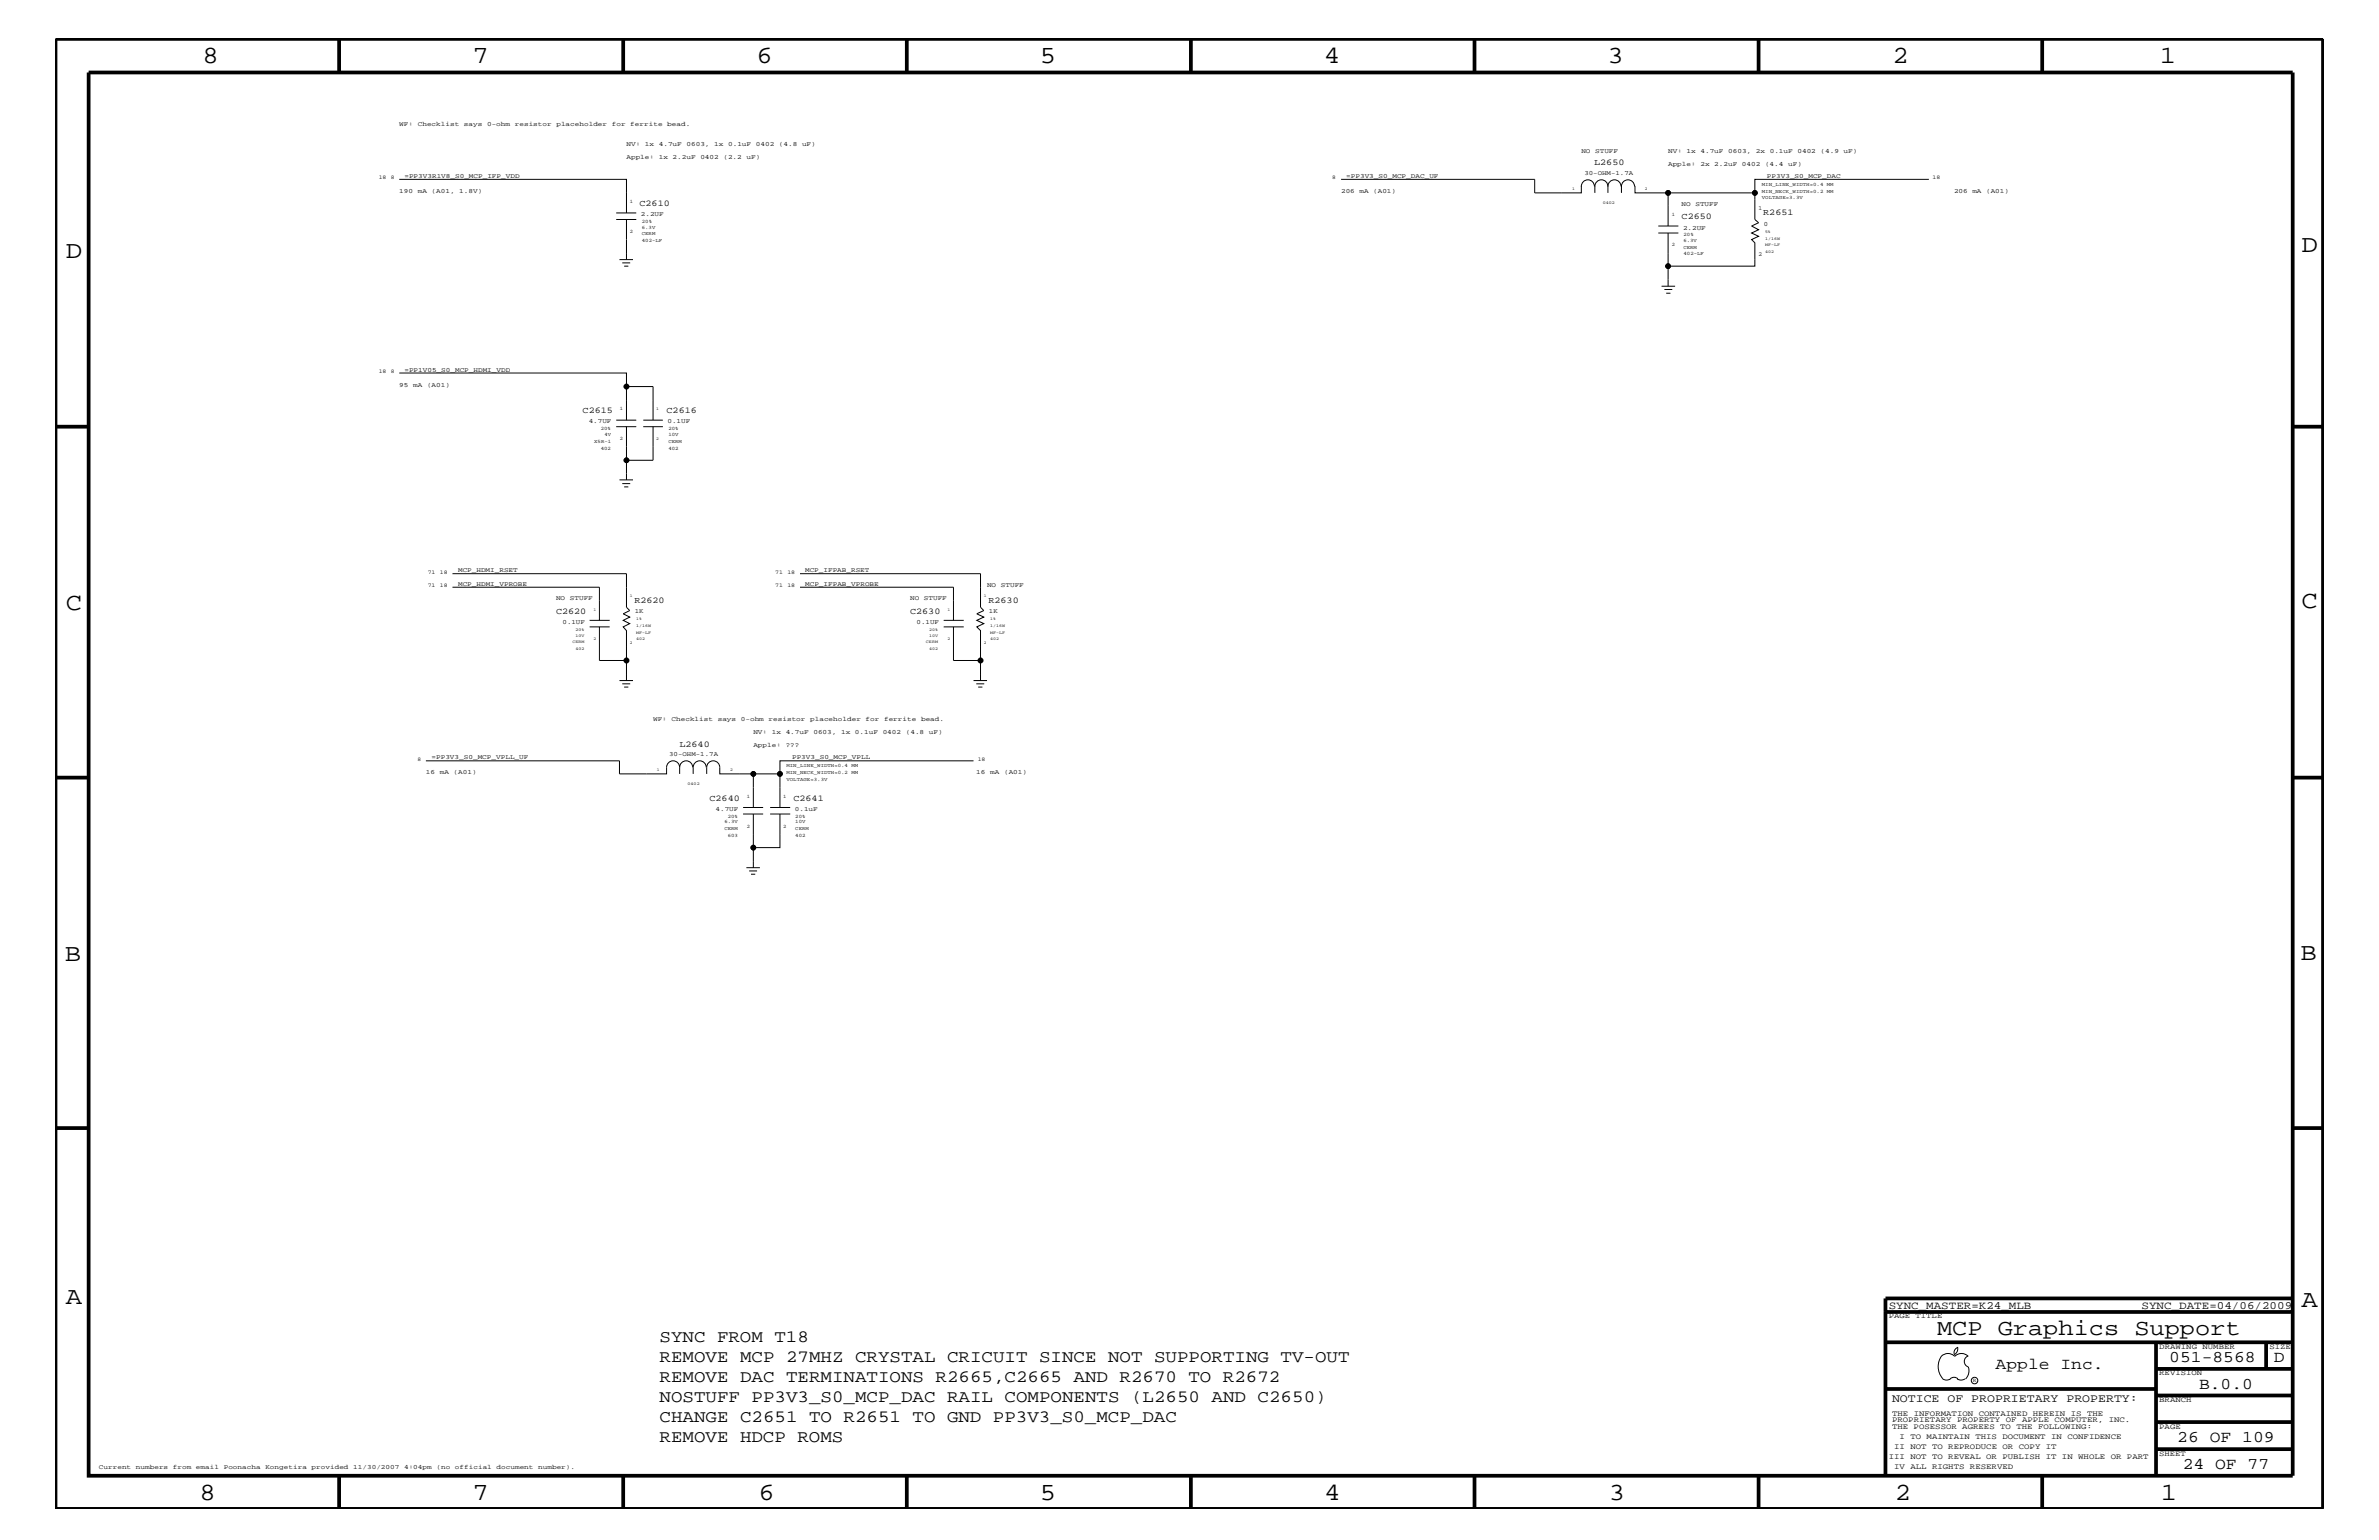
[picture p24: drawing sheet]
<svg xmlns="http://www.w3.org/2000/svg" width="432mm" height="279mm" viewBox="0 0 432 279" stroke-linecap="round" stroke-linejoin="round" font-family="sans-serif">
<defs><g id="words">
<g font-size="4.5">
<text x="36.7" y="11.5">8</text>
<text x="85.8" y="11.5">7</text>
<text x="137.3" y="11.5">6</text>
<text x="188.7" y="11.5">5</text>
<text x="240.3" y="11.5">4</text>
<text x="291.8" y="11.5">3</text>
<text x="343.5" y="11.5">2</text>
<text x="392" y="11.5">1</text>
<text x="11.9" y="46.8">D</text>
<text x="417.7" y="45.7">D</text>
<text x="11.9" y="110.6">C</text>
<text x="417.7" y="110.3">C</text>
<text x="11.8" y="174.3">B</text>
<text x="417.6" y="174.2">B</text>
<text x="11.9" y="236.7">A</text>
<text x="417.7" y="237.1">A</text>
<text x="36.2" y="272.1">8</text>
<text x="85.8" y="272.1">7</text>
<text x="137.7" y="272.1">6</text>
<text x="188.7" y="272.1">5</text>
<text x="240.4" y="272.1">4</text>
<text x="292" y="272.1">3</text>
<text x="343.9" y="272.1">2</text>
<text x="392.2" y="272.1">1</text>
</g>
<text font-size="4.1" x="351.6" y="242.3">MCP Graphics Support</text>
<g font-size="3.1">
<text x="119.7" y="243.5">SYNC FROM T18</text>
<text x="119.7" y="250.7">REMOVE DAC TERMINATIONS R2665,C2665 AND R2670 TO R2672</text>
<text x="119.7" y="247.1">REMOVE MCP 27MHZ CRYSTAL CRICUIT SINCE NOT SUPPORTING TV-OUT</text>
<text x="119.7" y="254.4">NOSTUFF PP3V3_S0_MCP_DAC RAIL COMPONENTS (L2650 AND C2650)</text>
<text x="119.7" y="261.6">REMOVE HDCP ROMS</text>
<text x="119.7" y="258">CHANGE C2651 TO R2651 TO GND PP3V3_S0_MCP_DAC</text>
</g>
<g font-size="3">
<text x="362.2" y="248.4">Apple Inc.</text>
<text x="393.7" y="247.1">051-8568</text>
<text x="399.2" y="252">B.0.0</text>
<text x="412.7" y="247.1">D</text>
<text x="395.2" y="261.6">26 OF 109</text>
<text x="396.2" y="266.6">24 OF 77</text>
</g>
<text font-size="2.1" x="343.4" y="254.4">NOTICE OF PROPRIETARY PROPERTY:</text>
<g font-size="2">
<text x="342.8" y="237.4">SYNC_MASTER=K24_MLB</text>
<text x="388.7" y="237.4">SYNC_DATE=04/06/2009</text>
</g>
<g font-size="1.6">
<text x="289.3" y="30">L2650</text>
<text x="116.1" y="37.4">C2610</text>
<text x="305.2" y="39.8">C2650</text>
<text x="320" y="39.1">R2651</text>
<text x="105.7" y="75">C2615</text>
<text x="121" y="75">C2616</text>
<text x="100.9" y="111.4">C2620</text>
<text x="115.1" y="109.4">R2620</text>
<text x="165.2" y="111.4">C2630</text>
<text x="179.4" y="109.4">R2630</text>
<text x="123.3" y="135.5">L2640</text>
<text x="128.8" y="145.3">C2640</text>
<text x="144" y="145.3">C2641</text>
</g>
<g font-size="1.4">
<text x="342.8" y="239.2">PAGE TITLE</text>
<text x="391.9" y="244.7">DRAWING NUMBER</text>
<text x="411.9" y="244.7">SIZE</text>
<text x="391.9" y="249.5">REVISION</text>
<text x="343.4" y="256.8">THE INFORMATION CONTAINED HEREIN IS THE</text>
<text x="391.9" y="254.4">BRANCH</text>
<text x="343.4" y="259.3">THE POSESSOR AGREES TO THE FOLLOWING:</text>
<text x="343.4" y="258">PROPRIETARY PROPERTY OF APPLE COMPUTER, INC.</text>
<text x="343.8" y="262.9">II NOT TO REPRODUCE OR COPY IT</text>
<text x="344.8" y="261.1">I TO MAINTAIN THIS DOCUMENT IN CONFIDENCE</text>
<text x="391.9" y="259.3">PAGE</text>
<text x="342.8" y="264.7">III NOT TO REVEAL OR PUBLISH IT IN WHOLE OR PART</text>
<text x="343.8" y="266.6">IV ALL RIGHTS RESERVED</text>
<text x="391.9" y="264.1">SHEET</text>
</g>
<g font-size="1.2">
<text x="72.5" y="22.9">WF:</text>
<text x="75.8" y="22.9">Checklist</text>
<text x="84.2" y="22.9">says</text>
<text x="88.4" y="22.9">0-ohm</text>
<text x="93.4" y="22.9">resistor</text>
<text x="101" y="22.9">placeholder</text>
<text x="111.1" y="22.9">for</text>
<text x="114.4" y="22.9">ferrite</text>
<text x="121.1" y="22.9">bead.</text>
<text x="113.7" y="26.5">NV:</text>
<text x="113.7" y="28.9">Apple:</text>
<text x="117.1" y="26.5">1x</text>
<text x="119.6" y="28.9">1x</text>
<text x="119.6" y="26.5">4.7uF</text>
<text x="122.1" y="28.9">2.2uF</text>
<text x="124.6" y="26.5">0603,</text>
<text x="127.1" y="28.9">0402</text>
<text x="129.6" y="26.5">1x</text>
<text x="131.3" y="28.9">(2.2</text>
<text x="132.2" y="26.5">0.1uF</text>
<text x="135.5" y="28.9">uF)</text>
<text x="137.2" y="26.5">0402</text>
<text x="141.4" y="26.5">(4.8</text>
<text x="145.6" y="26.5">uF)</text>
<text x="287" y="27.7">NO</text>
<text x="289.5" y="27.7">STUFF</text>
<text x="302.8" y="27.7">NV:</text>
<text x="306.1" y="27.7">1x</text>
<text x="308.6" y="27.7">4.7uF</text>
<text x="313.7" y="27.7">0603,</text>
<text x="318.7" y="27.7">2x</text>
<text x="321.2" y="27.7">0.1uF</text>
<text x="326.2" y="27.7">0402</text>
<text x="330.4" y="27.7">(4.9</text>
<text x="334.6" y="27.7">uF)</text>
<text x="72.5" y="35">190</text>
<text x="73.4" y="32.3">=PP3V3R1V8_S0_MCP_IFP_VDD</text>
<text x="75.8" y="35">mA</text>
<text x="78.3" y="35">(A01,</text>
<text x="83.4" y="35">1.8V)</text>
<text x="243.4" y="35">206</text>
<text x="244.3" y="32.3">=PP3V3_S0_MCP_DAC_UF</text>
<text x="246.7" y="35">mA</text>
<text x="249.2" y="35">(A01)</text>
<text x="287.6" y="31.7">30-OHM-1.7A</text>
<text x="302.8" y="30.2">Apple:</text>
<text x="308.6" y="30.2">2x</text>
<text x="311.1" y="30.2">2.2uF</text>
<text x="316.2" y="30.2">0402</text>
<text x="320.4" y="30.2">(4.4</text>
<text x="320.7" y="32.3">PP3V3_S0_MCP_DAC</text>
<text x="324.6" y="30.2">uF)</text>
<text x="354.7" y="35">206</text>
<text x="358" y="35">mA</text>
<text x="360.5" y="35">(A01)</text>
<text x="116.3" y="39.2">2.2UF</text>
<text x="305.2" y="37.4">NO</text>
<text x="305.5" y="41.7">2.2UF</text>
<text x="307.7" y="37.4">STUFF</text>
<text x="320.1" y="40.9">0</text>
<text x="72.5" y="70.1">95</text>
<text x="73.4" y="67.5">=PP1V05_S0_MCP_HDMI_VDD</text>
<text x="75" y="70.1">mA</text>
<text x="77.5" y="70.1">(A01)</text>
<text x="106.8" y="76.8">4.7UF</text>
<text x="121.2" y="76.8">0.1UF</text>
<text x="83.1" y="103.8">MCP_HDMI_RSET</text>
<text x="83.1" y="106.3">MCP_HDMI_VPROBE</text>
<text x="146.1" y="103.8">MCP_IFPAB_RSET</text>
<text x="146.1" y="106.3">MCP_IFPAB_VPROBE</text>
<text x="179.2" y="106.5">NO</text>
<text x="181.7" y="106.5">STUFF</text>
<text x="100.9" y="108.9">NO</text>
<text x="102.1" y="113.1">0.1UF</text>
<text x="103.4" y="108.9">STUFF</text>
<text x="115.2" y="111.2">1K</text>
<text x="165.2" y="108.9">NO</text>
<text x="166.4" y="113.1">0.1UF</text>
<text x="167.7" y="108.9">STUFF</text>
<text x="179.5" y="111.2">1K</text>
<text x="118.5" y="130.8">WF:</text>
<text x="121.9" y="130.8">Checklist</text>
<text x="130.3" y="130.8">says</text>
<text x="134.5" y="130.8">0-ohm</text>
<text x="139.5" y="130.8">resistor</text>
<text x="147" y="130.8">placeholder</text>
<text x="157.1" y="130.8">for</text>
<text x="160.5" y="130.8">ferrite</text>
<text x="167.2" y="130.8">bead.</text>
<text x="78.3" y="137.8">=PP3V3_S0_MCP_VPLL_UF</text>
<text x="121.5" y="137.2">30-OHM-1.7A</text>
<text x="136.7" y="133.2">NV:</text>
<text x="136.7" y="135.6">Apple:</text>
<text x="140.1" y="133.2">1x</text>
<text x="142.6" y="135.6">???</text>
<text x="142.6" y="133.2">4.7uF</text>
<text x="143.8" y="137.8">PP3V3_S0_MCP_VPLL</text>
<text x="147.6" y="133.2">0603,</text>
<text x="152.7" y="133.2">1x</text>
<text x="155.2" y="133.2">0.1uF</text>
<text x="160.2" y="133.2">0402</text>
<text x="164.4" y="133.2">(4.8</text>
<text x="168.6" y="133.2">uF)</text>
<text x="77.3" y="140.4">16</text>
<text x="79.8" y="140.4">mA</text>
<text x="82.3" y="140.4">(A01)</text>
<text x="177.2" y="140.4">16</text>
<text x="179.7" y="140.4">mA</text>
<text x="182.2" y="140.4">(A01)</text>
<text x="129.9" y="147.1">4.7UF</text>
<text x="144.3" y="147.1">0.1uF</text>
<text x="17.9" y="266.6">Current</text>
<text x="24.7" y="266.6">numbers</text>
<text x="31.4" y="266.6">from</text>
<text x="35.6" y="266.6">email</text>
<text x="40.6" y="266.6">Poonacha</text>
<text x="48.2" y="266.6">Kongetira</text>
<text x="56.6" y="266.6">provided</text>
<text x="64.1" y="266.6">11/30/2007</text>
<text x="73.3" y="266.6">4:04pm</text>
<text x="79.2" y="266.6">(no</text>
<text x="82.6" y="266.6">official</text>
<text x="90.1" y="266.6">document</text>
<text x="97.7" y="266.6">number).</text>
</g>
<g font-size="1.1">
<text x="319.2" y="38">1</text>
<text x="319.2" y="46.5">2</text>
</g>
<g font-size="1">
<text x="68.7" y="32.5">18</text>
<text x="71" y="32.5">8</text>
<text x="241.8" y="32.5">8</text>
<text x="350.8" y="32.5">18</text>
<text x="68.7" y="67.7">18</text>
<text x="71" y="67.7">8</text>
<text x="77.6" y="104.1">71</text>
<text x="77.6" y="106.5">71</text>
<text x="79.8" y="104.1">18</text>
<text x="79.8" y="106.5">18</text>
<text x="140.7" y="104.1">71</text>
<text x="140.7" y="106.5">71</text>
<text x="142.9" y="104.1">18</text>
<text x="142.9" y="106.5">18</text>
<text x="75.8" y="138">8</text>
<text x="177.5" y="138">18</text>
<text x="358.1" y="250.7">R</text>
</g>
<g font-size=".9">
<text x="319.8" y="33.7">MIN_LINE_WIDTH=0.4 MM</text>
<text x="319.8" y="35">MIN_NECK_WIDTH=0.2 MM</text>
<text x="114.3" y="36.8">1</text>
<text x="116.5" y="40.4">20%</text>
<text x="116.5" y="41.5">6.3V</text>
<text x="303.4" y="39.2">1</text>
<text x="319.8" y="36.2">VOLTAGE=3.3V</text>
<text x="114.3" y="42.3">2</text>
<text x="116.5" y="42.7">CERM</text>
<text x="116.5" y="44">402-LF</text>
<text x="303.4" y="44.6">2</text>
<text x="305.6" y="44">6.3V</text>
<text x="305.6" y="42.9">20%</text>
<text x="305.6" y="46.3">402-LF</text>
<text x="305.6" y="45.2">CERM</text>
<text x="112.5" y="74.4">1</text>
<text x="107.9" y="80.3">X5R-1</text>
<text x="109.1" y="81.6">402</text>
<text x="109.1" y="78">20%</text>
<text x="109.7" y="79.1">4V</text>
<text x="112.5" y="79.9">2</text>
<text x="121.3" y="81.6">402</text>
<text x="121.3" y="78">20%</text>
<text x="121.3" y="80.3">CERM</text>
<text x="121.3" y="79.1">10V</text>
<text x="142.7" y="140.4">MIN_NECK_WIDTH=0.2 MM</text>
<text x="142.7" y="141.7">VOLTAGE=3.3V</text>
<text x="142.7" y="139.2">MIN_LINE_WIDTH=0.4 MM</text>
<text x="131.5" y="149.4">6.3V</text>
<text x="132.1" y="148.4">20%</text>
<text x="135.6" y="144.7">1</text>
<text x="142.2" y="144.7">1</text>
<text x="144.4" y="149.4">10V</text>
<text x="144.4" y="148.4">20%</text>
<text x="131.5" y="150.7">CERM</text>
<text x="132.1" y="151.8">603</text>
<text x="135.6" y="150.1">2</text>
<text x="142.2" y="150.1">2</text>
<text x="144.4" y="151.8">402</text>
<text x="144.4" y="150.7">CERM</text>
</g>
<g font-size=".8">
<text x="285.3" y="34.4">1</text>
<text x="298.5" y="34.4">2</text>
<text x="290.9" y="36.9">0402</text>
<text x="320.4" y="45.9">402</text>
<text x="320.4" y="42.3">5%</text>
<text x="320.4" y="43.5">1/16W</text>
<text x="320.4" y="44.6">MF-LF</text>
<text x="119.1" y="74.4">1</text>
<text x="119.1" y="79.9">2</text>
<text x="107.7" y="110.8">1</text>
<text x="114.3" y="108.3">1</text>
<text x="115.5" y="113.7">1/16W</text>
<text x="115.5" y="112.6">1%</text>
<text x="172" y="110.8">1</text>
<text x="178.6" y="108.3">1</text>
<text x="179.7" y="113.7">1/16W</text>
<text x="179.7" y="112.6">1%</text>
<text x="103.9" y="116.7">CERM</text>
<text x="104.5" y="115.5">10V</text>
<text x="104.5" y="114.4">20%</text>
<text x="104.5" y="117.9">402</text>
<text x="107.7" y="116.2">2</text>
<text x="114.3" y="116.8">2</text>
<text x="115.5" y="116.2">402</text>
<text x="115.5" y="115">MF-LF</text>
<text x="168.1" y="116.7">CERM</text>
<text x="168.7" y="114.4">20%</text>
<text x="168.7" y="117.9">402</text>
<text x="168.7" y="115.5">10V</text>
<text x="172" y="116.2">2</text>
<text x="178.6" y="116.8">2</text>
<text x="179.7" y="115">MF-LF</text>
<text x="179.7" y="116.2">402</text>
<text x="119.2" y="139.8">1</text>
<text x="124.8" y="142.4">0402</text>
<text x="132.5" y="139.8">2</text>
</g>
</g></defs>
<g fill="none" stroke="#000" stroke-width=".18">
<path d="M72.5 32.5h41.2v6.1M111.8 39.8h3.7M111.8 38.6h3.7M113.7 39.8v7.3M243.4 32.5h35.2v2.5h8.4v-1.3M287 33.8a1.19 1.19 0 0 1 1.2-1.2 1.19 1.19 0 0 1 1.2 1.2M289.5 33.8a1.19 1.19 0 0 1 1.2-1.2 1.19 1.19 0 0 1 1.1 1.2 1.19 1.19 0 0 1 1.2-1.2 1.19 1.19 0 0 1 1.2 1.2M289.5 33.7v1.3M291.8 33.7v1.3M294.3 33.8a1.19 1.19 0 0 1 1.2-1.2 1.19 1.19 0 0 1 1.2 1.2M294.3 33.7v1.3M296.8 33.7v1.3h6"/>
<path d="M302.8 35h15.7v4.8l.7 .6-1.3 .6 1.3 .7-1.3 .6 1.3 .6-1.3 .6 .6 .6v4.2h-15.7v-6M302.8 35v6M350.1 32.5h-31.6v2.5M112.4 47.1h2.5M112.9 47.7h1.5M113.3 48.3h.7M301 42.3h3.6M301 41h3.6M301.6 51.9h2.4M302.1 52.5h1.4M302.4 53.2h.8M302.8 48.3v3.6"/>
<path d="M72.5 67.7h41.2v2.4M111.8 77.4h3.7M111.8 76.2h3.7M113.7 76.2v-6.1h4.8v6.1M113.7 77.4v9.7M116.8 77.4h3.5M116.8 76.2h3.5M118.5 77.4v6.1h-4.8M112.4 87.1h2.5M112.9 87.7h1.5M113.3 88.3h.7M82.1 104.1h31.6v6.1l.6 .6-1.2 .6 1.2 .6-1.2 .6 1.2 .5-1.2 .6 .6 .7v9.1"/>
<path d="M82.1 106.5h26.7v6.1M107 113.7h3.7M107 112.6h3.7M108.8 113.7v6.1h4.9M145.2 104.1h32.8v6.1l.6 .6-1.3 .6 1.3 .6-1.3 .6 1.3 .5-1.3 .6 .7 .7v9.1M145.2 106.5h27.9v6.1M171.3 113.7h3.6M171.3 112.6h3.6M173.1 113.7v6.1h4.9M77.3 138h35.1v2.4h8.6v-1.2a1.19 1.19 0 0 1 1.2-1.2 1.19 1.19 0 0 1 1.2 1.2M112.4 123.5h2.5M112.9 124.1h1.5"/>
<path d="M113.3 124.7h.7M123.4 139.2a1.19 1.19 0 0 1 1.1-1.2 1.19 1.19 0 0 1 1.2 1.2M123.4 139.2v1.2M128.2 139.2a1.19 1.19 0 0 0-1.2-1.2 1.19 1.19 0 0 0-1.2 1.2v1.2M176.7 138h-35.1v2.4M176.7 123.5h2.5M177.2 124.1h1.4M177.5 124.7h.8M128.3 140.4v-1.2a1.19 1.19 0 0 1 1.2-1.2 1.19 1.19 0 0 1 1.1 1.2v1.2h6.1M134.9 147.7h3.6M134.9 146.5h3.6M135.5 157.4h2.4"/>
<path d="M136 158h1.4M136.3 158.6h.8M136.7 147.7v6.1h4.9v-6.1M136.7 140.4h4.9v6.1M136.7 140.4v6.1M136.7 153.8v3.6M139.8 147.7h3.6M139.8 146.5h3.6M352.3 246.1a1.69 1.69 0 0 1 2.5 0 1.72 1.72 0 0 1 2.4 0M352.4 246a3.2 3.2 0 0 0 .4 4.3l.8 .1 .4-.2M354 250.2l.7-.3 .7 .3M355.2 250.2l.7 .2 .7-.2"/>
<path d="M355.3 244.4v.3a1.18 1.18 0 0 1-.6 1.1M355.4 244.4a.99 .99 0 0 0-.6 1.4M357.2 246a1.04 1.04 0 0 0-.7 1 1.04 1.04 0 0 0 .7 1M357.3 248l.1 .7a2.11 2.11 0 0 1-.6 1.5"/>
<circle cx="302.8" cy="35" r=".42"/>
<circle cx="318.5" cy="35" r=".42"/>
<circle cx="302.8" cy="48.3" r=".42"/>
<circle cx="113.7" cy="70.1" r=".42"/>
<circle cx="113.7" cy="83.5" r=".42"/>
<circle cx="113.7" cy="119.8" r=".42"/>
<circle cx="178" cy="119.8" r=".42"/>
<circle cx="136.7" cy="153.8" r=".42"/>
<circle cx="136.7" cy="140.4" r=".42"/>
<circle cx="141.6" cy="140.4" r=".42"/>
<circle cx="358.4" cy="250.5" r=".59"/>
</g>
<g fill="none" stroke="#000" stroke-width=".68" stroke-linecap="butt">
<path d="M10.1 7.1h411.5v266.7h-411.5zM16.1 13.2h400v254.5h-400zM61.6 7.1v6.1M113.1 7.1v6.1M164.6 7.1v6.1M216.2 7.1v6.1M267.6 7.1v6.1M319.2 7.1v6.1M370.7 7.1v6.1M10.1 77.4h6M416.1 77.4h5.5M10.1 141.1h6"/>
<path d="M416.1 141.1h5.5M10.1 204.7h6M416.1 204.7h5.5M342.2 238h73.9M416.1 235.6h-73.9v32.1M342.2 243.5h73.9M342.2 252h49.1M391.3 243.5v24.2M391.3 258h24.8M391.3 253.2h24.8M391.3 248.4h24.8M411.3 243.5v4.9"/>
<path d="M61.6 267.7v6.1M113.1 267.7v6.1M164.6 267.7v6.1M216.2 268v5.8M267.6 267.7v6.1M319.2 267.7v6.1M370.7 267.7v6.1M391.3 262.9h24.8"/>
</g>
<g fill="#000">
<circle cx="302.8" cy="35" r=".42"/>
<circle cx="318.5" cy="35" r=".42"/>
<circle cx="302.8" cy="48.3" r=".42"/>
<circle cx="113.7" cy="70.1" r=".42"/>
<circle cx="113.7" cy="83.5" r=".42"/>
<circle cx="113.7" cy="119.8" r=".42"/>
<circle cx="178" cy="119.8" r=".42"/>
<circle cx="136.7" cy="153.8" r=".42"/>
<circle cx="136.7" cy="140.4" r=".42"/>
<circle cx="141.6" cy="140.4" r=".42"/>
</g>
<use href="#words"/>
</svg>
